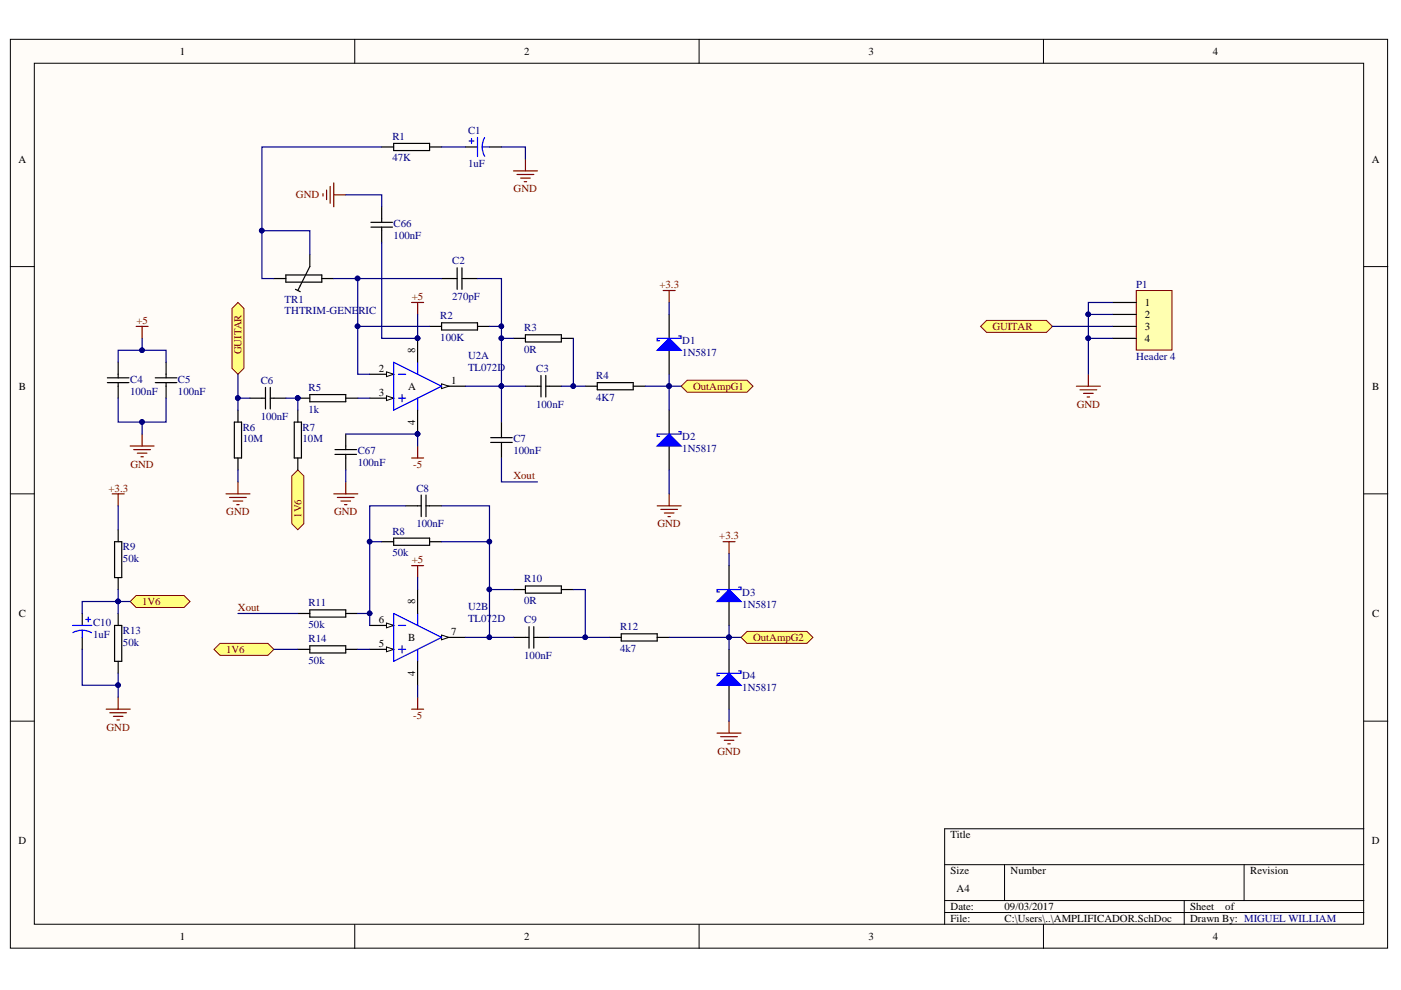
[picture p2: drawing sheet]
<svg xmlns="http://www.w3.org/2000/svg" width="297mm" height="210mm" viewBox="0 0 297 210" stroke-linecap="round" stroke-linejoin="round" font-family="sans-serif">
<defs><g id="words">
<g font-size="2.3">
<text x="38.1" y="11.6">1</text>
<text x="111.1" y="11.6">2</text>
<text x="184.2" y="11.6">3</text>
<text x="257.2" y="11.6">4</text>
<text x="3.9" y="34.5">A</text>
<text x="290.9" y="34.5">A</text>
<text x="242.7" y="64.9">1</text>
<text x="242.7" y="67.4">2</text>
<text x="242.7" y="70">3</text>
<text x="88" y="74.8" transform="rotate(-90 88 74.8)">8</text>
<text x="242.7" y="72.5">4</text>
<text x="4" y="82.7">B</text>
<text x="80.3" y="78.9">2</text>
<text x="80.3" y="83.9">3</text>
<text x="86.5" y="82.7">A</text>
<text x="95.6" y="81.4">1</text>
<text x="291" y="82.7">B</text>
<text x="88" y="90.1" transform="rotate(-90 88 90.1)">4</text>
<text x="4" y="130.9">C</text>
<text x="88" y="128" transform="rotate(-90 88 128)">8</text>
<text x="291" y="130.9">C</text>
<text x="80.3" y="137.2">5</text>
<text x="80.3" y="132.1">6</text>
<text x="86.5" y="135.9">B</text>
<text x="95.6" y="134.7">7</text>
<text x="88" y="143.4" transform="rotate(-90 88 143.4)">4</text>
<text x="3.9" y="179">D</text>
<text x="201.5" y="177.7">Title</text>
<text x="290.9" y="179">D</text>
<text x="201.5" y="185.4">Size</text>
<text x="214.3" y="185.4">Number</text>
<text x="265.1" y="185.4">Revision</text>
<text x="202.8" y="189.2">A4</text>
<text x="201.5" y="193">Date:</text>
<text x="201.5" y="195.5">File:</text>
<text x="213" y="193">09/03/2017</text>
<text x="213" y="195.5">C:\Users\..\AMPLIFICADOR.SchDoc</text>
<text x="252.3" y="193">Sheet</text>
<text x="252.3" y="195.5">Drawn By: MIGUEL WILLIAM</text>
<text x="259.8" y="193">of</text>
<text x="38.1" y="199.3">1</text>
<text x="111.1" y="199.3">2</text>
<text x="184.2" y="199.3">3</text>
<text x="257.2" y="199.3">4</text>
</g>
<g font-size="2.3" fill="#000080">
<text x="83.2" y="29.7">R1</text>
<text x="99.2" y="28.4">C1</text>
<text x="83.2" y="34.2">47K</text>
<text x="99.2" y="35.5">1uF</text>
<text x="83.5" y="48.1">C66</text>
<text x="83.5" y="50.7">100nF</text>
<text x="95.9" y="56">C2</text>
<text x="60.3" y="64.1">TR1</text>
<text x="95.9" y="63.6">270pF</text>
<text x="240.9" y="61.1">P1</text>
<text x="60.3" y="66.7">THTRIM-GENERIC</text>
<text x="93.4" y="67.7">R2</text>
<text x="111.1" y="70.2">R3</text>
<text x="93.4" y="72.2">100K</text>
<text x="99.2" y="76.1">U2A</text>
<text x="111.1" y="74.8">0R</text>
<text x="144.7" y="73">D1</text>
<text x="144.7" y="75.5">1N5817</text>
<text x="240.9" y="76.3">Header 4</text>
<text x="27.6" y="81.1">C4</text>
<text x="27.6" y="83.7">100nF</text>
<text x="37.7" y="81.1">C5</text>
<text x="37.7" y="83.7">100nF</text>
<text x="55.3" y="81.4">C6</text>
<text x="65.4" y="82.9">R5</text>
<text x="99.2" y="78.6">TL072D</text>
<text x="113.7" y="78.9">C3</text>
<text x="126.4" y="80.4">R4</text>
<text x="55.3" y="89">100nF</text>
<text x="65.4" y="87.5">1k</text>
<text x="113.7" y="86.5">100nF</text>
<text x="126.4" y="84.9">4K7</text>
<text x="51.5" y="91.3">R6</text>
<text x="51.5" y="93.8">10M</text>
<text x="64.2" y="91.3">R7</text>
<text x="64.2" y="93.8">10M</text>
<text x="108.9" y="93.8">C7</text>
<text x="144.7" y="93.3">D2</text>
<text x="144.7" y="95.8">1N5817</text>
<text x="75.9" y="96.3">C67</text>
<text x="75.9" y="98.9">100nF</text>
<text x="108.9" y="96.3">100nF</text>
<text x="88.3" y="104.2">C8</text>
<text x="83.2" y="113.3">R8</text>
<text x="88.3" y="111.8">100nF</text>
<text x="26.1" y="116.6">R9</text>
<text x="26.1" y="119.2">50k</text>
<text x="83.2" y="117.9">50k</text>
<text x="111.1" y="123.5">R10</text>
<text x="65.4" y="128.6">R11</text>
<text x="99.2" y="129.3">U2B</text>
<text x="99.2" y="131.9">TL072D</text>
<text x="111.1" y="128">0R</text>
<text x="157.4" y="126.3">D3</text>
<text x="157.4" y="128.8">1N5817</text>
<text x="19.7" y="132.6">C10</text>
<text x="19.7" y="135.2">1uF</text>
<text x="26.1" y="134.4">R13</text>
<text x="26.1" y="136.9">50k</text>
<text x="65.4" y="133.1">50k</text>
<text x="65.4" y="136.2">R14</text>
<text x="111.1" y="132.1">C9</text>
<text x="131.5" y="133.6">R12</text>
<text x="65.4" y="140.7">50k</text>
<text x="111.1" y="139.7">100nF</text>
<text x="131.5" y="138.2">4k7</text>
<text x="157.4" y="144">D4</text>
<text x="157.4" y="146.6">1N5817</text>
</g>
<g font-size="2.3" fill="#800000">
<text x="108.9" y="40.8">GND</text>
<text x="62.8" y="42.1">GND</text>
<text x="87.3" y="63.6">+5</text>
<text x="139.8" y="61.1">+3.3</text>
<text x="28.9" y="68.7">+5</text>
<text x="210.5" y="70">GUITAR</text>
<text x="51.2" y="75.1" transform="rotate(-90 51.2 75.1)">GUITAR</text>
<text x="146.9" y="82.7">OutAmpG1</text>
<text x="228.3" y="86.5">GND</text>
<text x="27.6" y="99.1">GND</text>
<text x="87.6" y="99.1">-5</text>
<text x="108.9" y="101.7">Xout</text>
<text x="23" y="104.2">+3.3</text>
<text x="48" y="109.3">GND</text>
<text x="63.9" y="109.8" transform="rotate(-90 63.9 109.8)">1V6</text>
<text x="70.8" y="109.3">GND</text>
<text x="139.4" y="111.8">GND</text>
<text x="87.3" y="119.4">+5</text>
<text x="152.5" y="114.4">+3.3</text>
<text x="30.1" y="128.3">1V6</text>
<text x="50.5" y="129.6">Xout</text>
<text x="159.7" y="135.9">OutAmpG2</text>
<text x="47.9" y="138.5">1V6</text>
<text x="22.6" y="155">GND</text>
<text x="87.6" y="152.4">-5</text>
<text x="152.1" y="160">GND</text>
</g>
</g></defs>
<g fill="#fffcf8" stroke="#000" stroke-width=".21">
<path d="M2.2 8.3h292v192.7h-292z"/>
<path d="M7.3 13.4h281.8v182.6h-281.8z"/>
</g>
<g fill="none" stroke="#000" stroke-width=".21">
<path d="M75.2 8.3v5.1M148.2 8.3v5.1M221.2 8.3v5.1M2.2 56.5h5.1M289.2 56.5h5M2.2 104.7h5.1M289.2 104.7h5M2.2 152.9h5.1M289.2 152.9h5M289.2 175.7h-88.9v20.3M75.2 196v5.1M148.2 196v5.1"/>
<path d="M200.3 183.3h88.9M200.3 190.9h88.9M200.3 193.5h88.9M213 183.3v7.6M221.2 196v5.1M251.1 190.9v5.1M263.8 183.3v7.6"/>
</g>
<path d="M87.3 64.1h2.5M88.5 64.1v2.6M87.3 97.1h2.5M88.5 94.6v2.5M47.9 104.7h5.1M48.7 105.5h3.5M49.4 106.2h2.1M50.2 107h.5M50.4 102.2v2.5" fill="none" stroke="#800000" stroke-width=".25"/>
<g fill="#ffff80" stroke="#800000" stroke-width=".21">
<path d="M49.2 65.4l1.2-1.3 1.3 1.3v12.7l-1.3 1.2-1.2-1.2z" fill-rule="evenodd"/>
<path d="M144.4 81.9l1.3-1.3h12.7l1.3 1.3-1.3 1.3h-12.7z" fill-rule="evenodd"/>
</g>
<g fill="none" stroke="#800000" stroke-width=".25">
<path d="M140.6 61.6h2.5M141.9 61.6v2.5M23.8 104.7h2.5M25.1 104.7v2.5M139.3 107.2h5.1M140.1 108h3.6M140.9 108.8h2M141.6 109.5h.5M141.9 104.7v2.5M22.5 150.4h5.1M23.3 151.1h3.5M24 151.9h2.1"/>
<path d="M24.8 152.6h.5M25.1 147.8v2.6"/>
</g>
<g fill="#ffff80" stroke="#800000" stroke-width=".21">
<path d="M27.6 127.5l1.3-1.2h10.1l1.3 1.2-1.3 1.3h-10.1z" fill-rule="evenodd"/>
<path d="M61.9 100.9l1.2-1.3 1.3 1.3v10.2l-1.3 1.2-1.2-1.2z" fill-rule="evenodd"/>
</g>
<path d="M87.3 119.9h2.5M88.5 119.9v2.6M87.3 150.4h2.5M88.5 147.8v2.6" fill="none" stroke="#800000" stroke-width=".25"/>
<path d="M45.4 137.7l1.2-1.3h10.2l1.3 1.3-1.3 1.2h-10.2z" fill-rule="evenodd" fill="#ffff80" stroke="#800000" stroke-width=".21"/>
<path d="M153.3 114.9h2.5M154.6 114.9v2.5M152 155.4h5.1M152.8 156.2h3.5M153.6 157h2M154.3 157.7h.5M154.6 152.9v2.5" fill="none" stroke="#800000" stroke-width=".25"/>
<path d="M157.1 135.1l1.3-1.2h12.7l1.2 1.2-1.2 1.3h-12.7z" fill-rule="evenodd" fill="#ffff80" stroke="#800000" stroke-width=".21"/>
<path d="M240.9 61.6h7.6v12.6h-7.6z" fill="#ffffb0" stroke="#800000" stroke-width=".21"/>
<path d="M235.8 64.1h5.1M235.8 66.7h5.1M235.8 69.2h5.1M235.8 71.7h5.1" fill="none" stroke="#000" stroke-width=".25"/>
<path d="M207.9 69.2l1.3-1.3h12.7l1.2 1.3-1.2 1.3h-12.7z" fill-rule="evenodd" fill="#ffff80" stroke="#800000" stroke-width=".21"/>
<g fill="none" stroke="#800000" stroke-width=".25">
<path d="M108.9 36.2h5M109.6 37h3.6M110.4 37.8h2M111.1 38.5h.6M111.4 33.7v2.5M28.9 69.2h2.5M30.1 69.2v2.5M230.8 79.3v2.6M27.6 94.6h5.1M28.4 95.3h3.5M29.1 96.1h2M29.9 96.8h.5"/>
<path d="M30.1 92v2.6M228.2 81.9h5.1M229 82.6h3.5M229.7 83.4h2.1M230.5 84.2h.5"/>
</g>
<path d="M154.6 137.7v5.1M154.6 145.3v5.1" fill="none" stroke="#000" stroke-width=".25"/>
<path d="M152 145.3l2.6-2.5 2.5 2.5z" fill="#00f"/>
<path d="M152 145.3l2.6-2.5 2.5 2.5zM156.6 142.2h.5v.6h-5.1v.5h.5" fill="none" stroke="#00f" stroke-width=".25"/>
<path d="M154.6 119.9v5.1M154.6 127.5v5.1" fill="none" stroke="#000" stroke-width=".25"/>
<path d="M152 127.5l2.6-2.5 2.5 2.5z" fill="#00f"/>
<path d="M152 127.5l2.6-2.5 2.5 2.5zM156.6 124.5h.5v.5h-5.1v.5h.5" fill="none" stroke="#00f" stroke-width=".25"/>
<path d="M141.9 87v5M141.9 94.6v5" fill="none" stroke="#000" stroke-width=".25"/>
<path d="M139.3 94.6l2.6-2.6 2.5 2.6z" fill="#00f"/>
<path d="M139.3 94.6l2.6-2.6 2.5 2.6zM143.9 91.5h.5v.5h-5.1v.5h.5" fill="none" stroke="#00f" stroke-width=".25"/>
<path d="M141.9 66.7v5M141.9 74.3v5" fill="none" stroke="#000" stroke-width=".25"/>
<path d="M139.3 74.3l2.6-2.6 2.5 2.6z" fill="#00f"/>
<path d="M139.3 74.3l2.6-2.6 2.5 2.6zM143.9 71.2h.5v.5h-5.1v.5h.5" fill="none" stroke="#00f" stroke-width=".25"/>
<path d="M78.4 79.3h5.1" fill="none" stroke="#000" stroke-width=".25"/>
<path d="M81.9 78.8l1.6 .5-1.6 .6z" fill="#fffcf8"/>
<path d="M81.9 78.8l1.6 .5-1.6 .6z" fill="none" stroke="#000" stroke-width=".21"/>
<path d="M78.4 84.4h5.1" fill="none" stroke="#000" stroke-width=".25"/>
<path d="M81.9 83.9l1.6 .5-1.6 .5z" fill="#fffcf8"/>
<path d="M81.9 83.9l1.6 .5-1.6 .5z" fill="none" stroke="#000" stroke-width=".21"/>
<path d="M93.6 81.9h5.1" fill="none" stroke="#000" stroke-width=".25"/>
<path d="M93.6 81.4l1.5 .5-1.5 .5z" fill="#fffcf8"/>
<path d="M93.6 81.4l1.5 .5-1.5 .5z" fill="none" stroke="#000" stroke-width=".21"/>
<path d="M83.5 76.8l10.1 5.1-10.1 5.1zM84.5 79.3h1.5M88.5 76.8v2.5M84.5 84.4h1.5M85.2 83.7v1.5M88.5 84.4v2.6" fill="none" stroke="#00f" stroke-width=".25"/>
<path d="M88.5 71.7v5.1M88.5 87v5M78.4 137.7h5.1" fill="none" stroke="#000" stroke-width=".25"/>
<g fill="#000080" stroke="#000080" stroke-width=".21">
<circle cx="88.5" cy="71.7" r=".48"/>
<circle cx="88.5" cy="92" r=".48"/>
</g>
<path d="M81.9 137.2l1.6 .5-1.6 .5z" fill="#fffcf8"/>
<path d="M81.9 137.2l1.6 .5-1.6 .5z" fill="none" stroke="#000" stroke-width=".21"/>
<path d="M78.4 132.6h5.1" fill="none" stroke="#000" stroke-width=".25"/>
<path d="M81.9 132.1l1.6 .5-1.6 .5z" fill="#fffcf8"/>
<path d="M81.9 132.1l1.6 .5-1.6 .5z" fill="none" stroke="#000" stroke-width=".21"/>
<path d="M93.6 135.1h5.1" fill="none" stroke="#000" stroke-width=".25"/>
<path d="M93.6 134.6l1.5 .5-1.5 .6z" fill="#fffcf8"/>
<path d="M93.6 134.6l1.5 .5-1.5 .6z" fill="none" stroke="#000" stroke-width=".21"/>
<g fill="none" stroke="#00f" stroke-width=".25">
<path d="M99.5 29.9h1M100 29.4v1M101.2 29.1v4.1M102.2 31.2l.2 1.2 .4 .7M102.3 31.2h1.5M102.7 29.2l-.3 .7-.2 1.3M15.4 132.6h4.1M17.4 133.6l1.3 .2 .7 .3M17.4 133.6l-.8 .1-1.1 .4M17.4 133.6v1.5M18.2 131.3h1M18.7 130.8v1"/>
<path d="M83.5 130.1l10.1 5-10.1 5.1zM84.5 132.6h1.5M84.5 137.7h1.5M85.2 136.9v1.5M88.5 130.1v2.5M88.5 137.7v2.5"/>
</g>
<g fill="none" stroke="#000" stroke-width=".25">
<path d="M80.9 31.2h2.6M83.5 30.4h7.6v1.5h-7.6zM91.1 31.2h2.5M98.7 31.2h2.5M103.8 31.2h2.5M58.1 59.1h2.5M60.6 58.3h7.6v1.5h-7.6zM65.7 54v2.5l-2.6 5.1M68.2 59.1h2.6M78.6 48.2h4.6M78.6 47.1h4.6M80.9 43.8v3.3"/>
<path d="M80.9 48.2v3.3M93.6 59.1h3.3M96.9 56.8v4.5M97.9 59.1h3.3M97.9 56.8v4.5M25.1 76.8v3.3M35.2 76.8v3.3M62.6 61.3l1.1 .6M91.1 69.2h2.5M93.6 68.4h7.6v1.6h-7.6zM101.2 69.2h2.6M108.9 71.7h2.5"/>
<path d="M111.4 71h7.6v1.5h-7.6zM114.7 79.6v4.6M115.7 79.6v4.6M119 71.7h2.6M22.8 80.1h4.5M22.8 81.1h4.5M25.1 81.1v3.3M32.9 80.1h4.6M32.9 81.1h4.6M35.2 81.1v3.3M49.7 89.5h1.5v7.6h-1.5zM50.4 87v2.5"/>
<path d="M50.4 97.1v2.5M53 84.4h3.3M56.3 82.1v4.6M57.3 84.4h3.3M57.3 82.1v4.6M62.4 89.5h1.5v7.6h-1.5zM63.1 84.4h2.6M63.1 87v2.5M63.1 97.1v2.5M65.7 83.7h7.6v1.5h-7.6zM71 95.3h4.6M71 96.3h4.6"/>
<path d="M73.3 84.4h2.5M73.3 92v3.3M73.3 96.3v3.3M104 92.8h4.6M104 93.8h4.6M106.3 89.5v3.3M106.3 93.8v3.3M111.4 81.9h3.3M115.7 81.9h3.3M124.1 81.9h2.5M126.6 81.1h7.7v1.5h-7.7zM134.3 81.9h2.5"/>
<path d="M24.3 114.9h1.5v7.6h-1.5zM25.1 112.3v2.6M80.9 114.9h2.6M83.5 114.1h7.6v1.5h-7.6zM86 107.2h3.3M89.3 105v4.5M90.3 107.2h3.3M90.3 105v4.5M91.1 114.9h2.5M17.4 130.1v2.5M17.4 135.1v2.6M24.3 132.6h1.5v7.6h-1.5z"/>
<path d="M25.1 122.5v2.5M25.1 130.1v2.5M63.1 130.1h2.6M63.1 137.7h2.6M65.7 129.3h7.6v1.5h-7.6zM65.7 136.9h7.6v1.5h-7.6zM73.3 130.1h2.5M73.3 137.7h2.5M88.5 125v5.1M108.9 135.1h3.3M108.9 125h2.5M111.4 124.2h7.6v1.6h-7.6z"/>
<path d="M112.2 132.9v4.5M113.2 135.1h3.3M113.2 132.9v4.5M119 125h2.6M129.2 135.1h2.5M131.7 134.4h7.6v1.5h-7.6zM139.3 135.1h2.6M25.1 140.2v2.6M88.5 140.2v5.1"/>
</g>
<g fill="#000080" stroke="#000080" stroke-width=".21">
<circle cx="63.1" cy="84.4" r=".48"/>
<circle cx="50.4" cy="84.4" r=".49"/>
<circle cx="75.8" cy="69.2" r=".49"/>
<circle cx="106.3" cy="69.2" r=".48"/>
<circle cx="75.8" cy="59" r=".49"/>
<circle cx="106.3" cy="81.9" r=".48"/>
<circle cx="141.8" cy="81.9" r=".48"/>
<circle cx="106.3" cy="71.7" r=".48"/>
<circle cx="121.5" cy="81.9" r=".48"/>
<circle cx="25" cy="127.5" r=".48"/>
<circle cx="78.4" cy="130" r=".48"/>
<circle cx="78.4" cy="114.8" r=".48"/>
<circle cx="103.8" cy="114.8" r=".48"/>
<circle cx="103.8" cy="135.1" r=".48"/>
<circle cx="103.8" cy="125" r=".48"/>
<circle cx="124.1" cy="135.1" r=".48"/>
<circle cx="154.5" cy="135.1" r=".48"/>
<circle cx="30.1" cy="74.3" r=".48"/>
<circle cx="30.1" cy="89.5" r=".48"/>
<circle cx="25" cy="145.3" r=".48"/>
<circle cx="230.7" cy="71.7" r=".49"/>
<circle cx="230.7" cy="66.6" r=".49"/>
<circle cx="55.5" cy="48.9" r=".49"/>
<circle cx="88.5" cy="71.7" r=".48"/>
<circle cx="88.5" cy="92" r=".48"/>
</g>
<path d="M70 39.5v3.6M70.8 38.8v5M68.5 41.1v.5M69.2 40.3v2M70.8 41.3h2.5M70.8 104.7h5M71.5 105.5h3.6M72.3 106.2h2M73.1 107h.5M73.3 102.2v2.5" fill="none" stroke="#800000" stroke-width=".25"/>
<g fill="none" stroke="#000080" stroke-width=".25">
<path d="M80.9 31.2h-25.4v27.9h2.6M93.6 31.2h5.1M106.3 31.2h5.1v2.5M55.5 48.9h10.2v5.1M70.8 59.1h5M73.3 41.3h7.6v2.5M80.9 51.5v20.2h7.6v-5M93.6 59.1h-17.8v10.1M101.2 59.1h5.1v10.1M25.1 76.8v-2.5h10.1v2.5M30.1 71.7v2.6M50.4 79.3v5.1"/>
<path d="M91.1 69.2h-15.3v10.1h2.6M103.8 69.2h2.5v12.7h-7.6M106.3 71.7h2.6M121.6 71.7v10.2M141.9 79.3v2.6h-5.1M141.9 64.1v2.6M223.1 69.2h12.7M230.8 71.7h5M230.8 66.7h5M235.8 64.1h-5v15.2M25.1 84.4v5.1h10.1v-5.1M30.1 89.5v2.5"/>
<path d="M50.4 99.6v2.6M53 84.4h-2.6v2.6M60.6 84.4h2.5v2.6M73.3 92h15.2v2.6M73.3 99.6v2.6M75.8 84.4h2.6M106.3 97.1v5.1h7.6M111.4 81.9h-5.1v7.6M119 81.9h5.1M141.9 99.6v5.1M144.4 81.9h-2.5v5.1M25.1 107.2v5.1"/>
<path d="M80.9 114.9h-2.5v15.2M86 107.2h-7.6v7.7M93.6 107.2h10.2v7.7M93.6 114.9h10.2v20.2h-5.1M154.6 117.4v2.5M17.4 137.7v7.6h7.7M25.1 125v5.1M27.6 127.5h-10.2v2.6M50.4 130.1h12.7M58.1 137.7h5M75.8 130.1h2.6v2.5M75.8 137.7h2.6"/>
<path d="M88.5 122.5v2.5M103.8 135.1h5.1M103.8 125h5.1M121.6 125h2.5v10.1h-7.6M124.1 135.1h5.1M141.9 135.1h12.7v2.6M154.6 132.6v2.5h2.5M25.1 142.8v5M88.5 145.3v2.5M154.6 150.4v2.5"/>
</g>
<use href="#words"/>
</svg>
